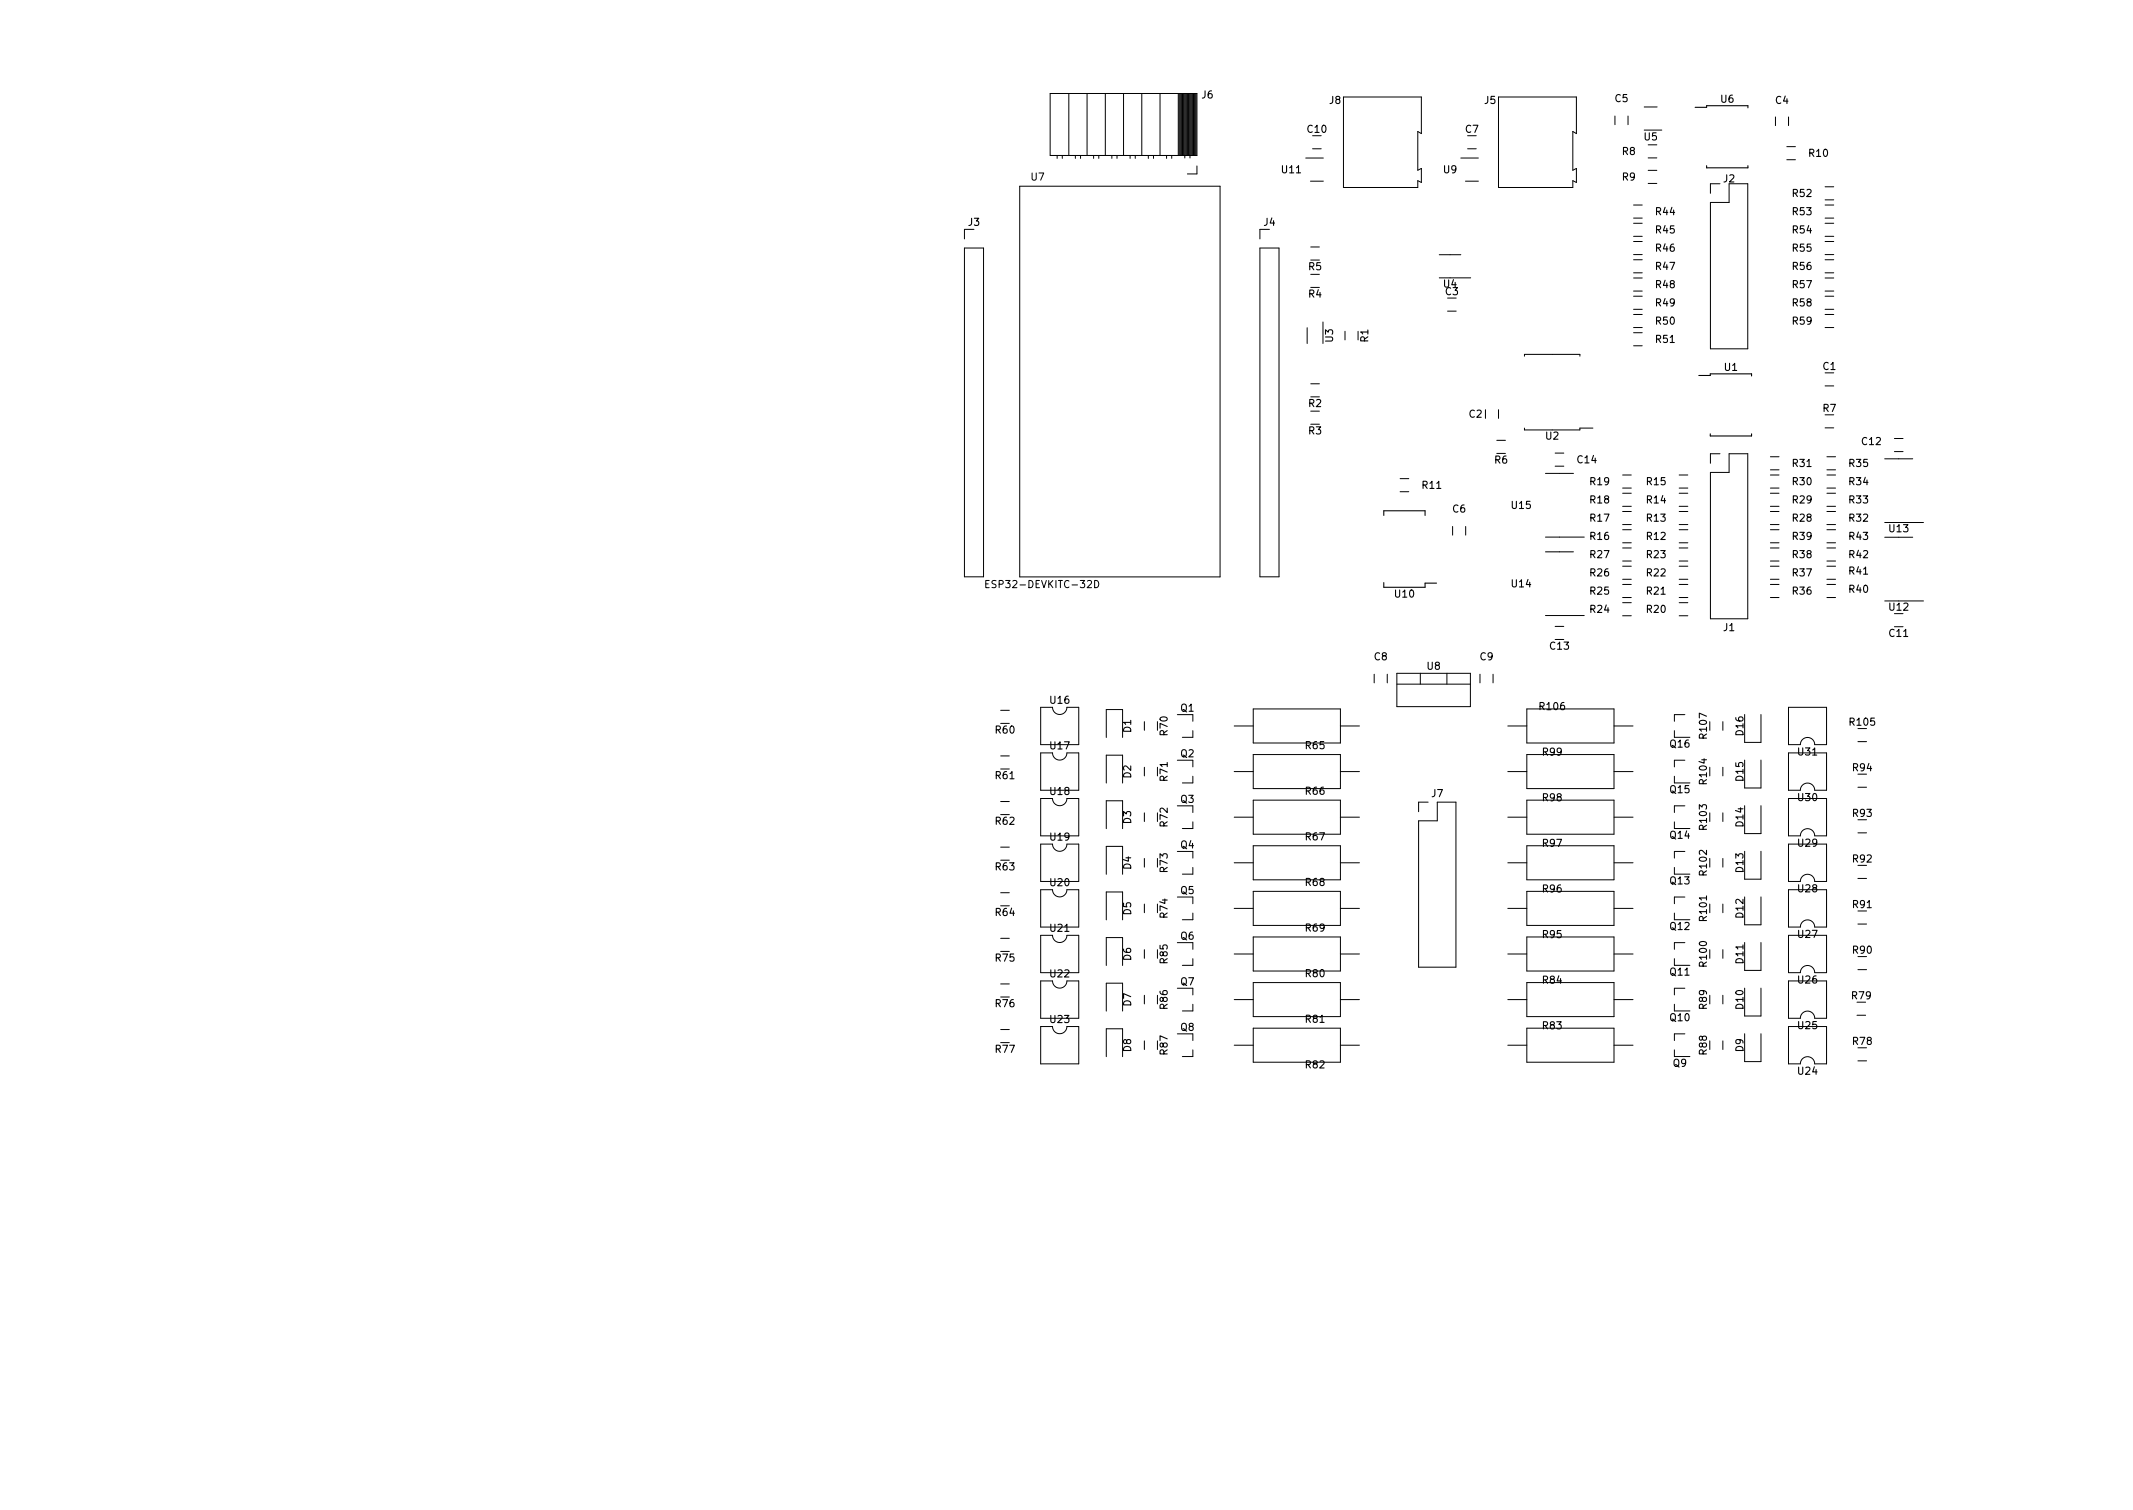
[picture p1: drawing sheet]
<svg xmlns="http://www.w3.org/2000/svg" width="297mm" height="210mm" viewBox="0 0 297 210" stroke-linecap="round" stroke-linejoin="round" font-family="sans-serif">
<defs><g id="words">
<g font-size="1.4">
<text x="167.4" y="13.7">J6</text>
<text x="185.2" y="14.5">J8</text>
<text x="206.7" y="14.5">J5</text>
<text x="224.9" y="14.2">C5</text>
<text x="239.6" y="14.3">U6</text>
<text x="247.3" y="14.5">C4</text>
<text x="182.1" y="18.5">C10</text>
<text x="204.1" y="18.5">C7</text>
<text x="225.9" y="21.6">R8</text>
<text x="229" y="19.5">U5</text>
<text x="252" y="21.8">R10</text>
<text x="143.6" y="25.1">U7</text>
<text x="178.6" y="24.1">U11</text>
<text x="201" y="24.1">U9</text>
<text x="225.9" y="25.1">R9</text>
<text x="230.6" y="30">R44</text>
<text x="240" y="25.4">J2</text>
<text x="249.7" y="27.4">R52</text>
<text x="249.7" y="30">R53</text>
<text x="134.9" y="31.4">J3</text>
<text x="176" y="31.4">J4</text>
<text x="230.6" y="32.5">R45</text>
<text x="230.6" y="35">R46</text>
<text x="249.7" y="32.5">R54</text>
<text x="249.7" y="35">R55</text>
<text x="182.2" y="41.4">R4</text>
<text x="182.2" y="37.6">R5</text>
<text x="201" y="40">U4</text>
<text x="201.3" y="41.1">C3</text>
<text x="230.6" y="37.6">R47</text>
<text x="230.6" y="40.1">R48</text>
<text x="249.7" y="37.6">R56</text>
<text x="249.7" y="40.1">R57</text>
<text x="185.6" y="47.6" transform="rotate(-90 185.6 47.6)">U3</text>
<text x="190.5" y="47.6" transform="rotate(-90 190.5 47.6)">R1</text>
<text x="230.6" y="42.7">R49</text>
<text x="230.6" y="45.2">R50</text>
<text x="230.6" y="47.7">R51</text>
<text x="249.7" y="42.7">R58</text>
<text x="249.7" y="45.2">R59</text>
<text x="240.2" y="51.6">U1</text>
<text x="253.9" y="51.5">C1</text>
<text x="182.2" y="56.7">R2</text>
<text x="204.6" y="58.2">C2</text>
<text x="253.9" y="57.3">R7</text>
<text x="182.2" y="60.5">R3</text>
<text x="208.2" y="64.5">R6</text>
<text x="215.3" y="61.2">U2</text>
<text x="219.7" y="64.5">C14</text>
<text x="249.7" y="65">R31</text>
<text x="257.5" y="65">R35</text>
<text x="259.3" y="62">C12</text>
<text x="198.1" y="68.1">R11</text>
<text x="202.3" y="71.4">C6</text>
<text x="210.6" y="70.9">U15</text>
<text x="221.5" y="70.1">R18</text>
<text x="221.5" y="67.6">R19</text>
<text x="229.4" y="70.1">R14</text>
<text x="229.4" y="67.6">R15</text>
<text x="249.7" y="70.1">R29</text>
<text x="249.7" y="67.6">R30</text>
<text x="257.5" y="70.1">R33</text>
<text x="257.5" y="67.6">R34</text>
<text x="221.5" y="75.2">R16</text>
<text x="221.5" y="72.6">R17</text>
<text x="221.5" y="77.7">R27</text>
<text x="229.4" y="75.2">R12</text>
<text x="229.4" y="72.6">R13</text>
<text x="229.4" y="77.7">R23</text>
<text x="249.7" y="72.6">R28</text>
<text x="249.7" y="77.7">R38</text>
<text x="249.7" y="75.2">R39</text>
<text x="257.5" y="72.6">R32</text>
<text x="257.5" y="77.7">R42</text>
<text x="257.5" y="75.2">R43</text>
<text x="263.1" y="74.1">U13</text>
<text x="138.1" y="81.9">ESP32-DEVKITC-32D</text>
<text x="194.3" y="83.2">U10</text>
<text x="210.6" y="81.8">U14</text>
<text x="221.5" y="82.8">R25</text>
<text x="221.5" y="80.3">R26</text>
<text x="229.4" y="82.8">R21</text>
<text x="229.4" y="80.3">R22</text>
<text x="249.7" y="82.8">R36</text>
<text x="249.7" y="80.3">R37</text>
<text x="257.5" y="82.5">R40</text>
<text x="257.5" y="80">R41</text>
<text x="221.5" y="85.3">R24</text>
<text x="229.4" y="85.3">R20</text>
<text x="240" y="87.9">J1</text>
<text x="263.1" y="88.7">C11</text>
<text x="263.1" y="85">U12</text>
<text x="191.4" y="91.9">C8</text>
<text x="198.8" y="93.3">U8</text>
<text x="206.1" y="91.9">C9</text>
<text x="215.9" y="90.5">C13</text>
<text x="146.3" y="98">U16</text>
<text x="157.5" y="102" transform="rotate(-90 157.5 102)">D1</text>
<text x="164.4" y="99.1">Q1</text>
<text x="214.5" y="98.9">R106</text>
<text x="257.7" y="101">R105</text>
<text x="138.7" y="102.1">R60</text>
<text x="146.3" y="104.3">U17</text>
<text x="162.6" y="102.4" transform="rotate(-90 162.6 102.4)">R70</text>
<text x="164.4" y="105.4">Q2</text>
<text x="181.9" y="104.3">R65</text>
<text x="214.9" y="105.2">R99</text>
<text x="232.6" y="104.1">Q16</text>
<text x="237.7" y="102.8" transform="rotate(-90 237.7 102.8)">R107</text>
<text x="242.8" y="102.4" transform="rotate(-90 242.8 102.4)">D16</text>
<text x="250.4" y="105.2">U31</text>
<text x="258.1" y="107.4">R94</text>
<text x="138.7" y="108.5">R61</text>
<text x="146.3" y="110.7">U18</text>
<text x="157.5" y="108.3" transform="rotate(-90 157.5 108.3)">D2</text>
<text x="162.6" y="108.7" transform="rotate(-90 162.6 108.7)">R71</text>
<text x="164.4" y="111.8">Q3</text>
<text x="181.9" y="110.7">R66</text>
<text x="199.4" y="111">J7</text>
<text x="214.9" y="111.6">R98</text>
<text x="232.6" y="110.4">Q15</text>
<text x="237.7" y="109.1" transform="rotate(-90 237.7 109.1)">R104</text>
<text x="242.8" y="108.7" transform="rotate(-90 242.8 108.7)">D15</text>
<text x="250.4" y="111.5">U30</text>
<text x="258.1" y="113.7">R93</text>
<text x="138.7" y="114.8">R62</text>
<text x="146.3" y="117">U19</text>
<text x="157.5" y="114.7" transform="rotate(-90 157.5 114.7)">D3</text>
<text x="162.6" y="115.1" transform="rotate(-90 162.6 115.1)">R72</text>
<text x="164.4" y="118.1">Q4</text>
<text x="181.9" y="117">R67</text>
<text x="214.9" y="117.9">R97</text>
<text x="232.6" y="116.8">Q14</text>
<text x="237.7" y="115.5" transform="rotate(-90 237.7 115.5)">R103</text>
<text x="242.8" y="115.1" transform="rotate(-90 242.8 115.1)">D14</text>
<text x="250.4" y="117.9">U29</text>
<text x="138.7" y="121.2">R63</text>
<text x="146.3" y="123.4">U20</text>
<text x="157.5" y="121" transform="rotate(-90 157.5 121)">D4</text>
<text x="162.6" y="121.4" transform="rotate(-90 162.6 121.4)">R73</text>
<text x="164.4" y="124.5">Q5</text>
<text x="181.9" y="123.4">R68</text>
<text x="214.9" y="124.3">R96</text>
<text x="232.6" y="123.1">Q13</text>
<text x="237.7" y="121.8" transform="rotate(-90 237.7 121.8)">R102</text>
<text x="242.8" y="121.4" transform="rotate(-90 242.8 121.4)">D13</text>
<text x="250.4" y="124.2">U28</text>
<text x="258.1" y="120.1">R92</text>
<text x="138.7" y="127.5">R64</text>
<text x="146.3" y="129.7">U21</text>
<text x="157.5" y="127.4" transform="rotate(-90 157.5 127.4)">D5</text>
<text x="162.6" y="127.8" transform="rotate(-90 162.6 127.8)">R74</text>
<text x="164.4" y="130.8">Q6</text>
<text x="181.9" y="129.7">R69</text>
<text x="214.9" y="130.6">R95</text>
<text x="232.6" y="129.5">Q12</text>
<text x="237.7" y="128.2" transform="rotate(-90 237.7 128.2)">R101</text>
<text x="242.8" y="127.8" transform="rotate(-90 242.8 127.8)">D12</text>
<text x="250.4" y="130.6">U27</text>
<text x="258.1" y="126.4">R91</text>
<text x="138.7" y="133.9">R75</text>
<text x="146.3" y="136.1">U22</text>
<text x="157.5" y="133.7" transform="rotate(-90 157.5 133.7)">D6</text>
<text x="162.6" y="134.1" transform="rotate(-90 162.6 134.1)">R85</text>
<text x="164.4" y="137.2">Q7</text>
<text x="181.9" y="136.1">R80</text>
<text x="214.9" y="137">R84</text>
<text x="232.6" y="135.8">Q11</text>
<text x="237.7" y="134.5" transform="rotate(-90 237.7 134.5)">R100</text>
<text x="242.8" y="134.1" transform="rotate(-90 242.8 134.1)">D11</text>
<text x="250.4" y="136.9">U26</text>
<text x="258.1" y="132.8">R90</text>
<text x="138.7" y="140.2">R76</text>
<text x="146.3" y="142.4">U23</text>
<text x="157.5" y="140.1" transform="rotate(-90 157.5 140.1)">D7</text>
<text x="162.6" y="140.5" transform="rotate(-90 162.6 140.5)">R86</text>
<text x="164.4" y="143.5">Q8</text>
<text x="181.9" y="142.4">R81</text>
<text x="214.9" y="143.3">R83</text>
<text x="232.6" y="142.2">Q10</text>
<text x="237.7" y="140.5" transform="rotate(-90 237.7 140.5)">R89</text>
<text x="242.8" y="140.5" transform="rotate(-90 242.8 140.5)">D10</text>
<text x="250.4" y="143.3">U25</text>
<text x="257.9" y="139.1">R79</text>
<text x="138.7" y="146.6">R77</text>
<text x="157.5" y="146.4" transform="rotate(-90 157.5 146.4)">D8</text>
<text x="162.6" y="146.8" transform="rotate(-90 162.6 146.8)">R87</text>
<text x="181.9" y="148.8">R82</text>
<text x="233" y="148.5">Q9</text>
<text x="237.7" y="146.8" transform="rotate(-90 237.7 146.8)">R88</text>
<text x="242.8" y="146.4" transform="rotate(-90 242.8 146.4)">D9</text>
<text x="250.4" y="149.6">U24</text>
<text x="258.1" y="145.5">R78</text>
</g>
</g></defs>
<path d="M236.1 14.9h1.6v-.2h5.7v.3M237.7 23.1v.3h5.7v-.3M236.6 52.3h1.6v-.2h5.7v.3M192.7 71.8v-.7h5.8v.7M238.2 60.4v.3h5.7v-.3M192.7 81.1v.7h5.8v-.6h1.6" fill="none" stroke="#000" stroke-width=".15"/>
<g fill="none" stroke="#000" stroke-width=".14">
<path d="M146.2 13h20.5v8.6h-20.5zM148.8 13v8.6M151.4 13v8.6M153.9 13v8.6M156.5 13v8.6M159 13v8.6M161.5 13v8.6M164.1 13v8.6M164.2 13v8.6M164.3 13v8.6M164.4 13v8.6M164.6 13v8.6"/>
<path d="M164.7 13v8.6M164.8 13v8.6M164.9 13v8.6M165 13v8.6M165.1 13v8.6M165.3 13v8.6M165.4 13v8.6M165.5 13v8.6M165.6 13v8.6M165.7 13v8.6M165.9 13v8.6M166 13v8.6"/>
<path d="M166.1 13v8.6M166.2 13v8.6M166.3 13v8.6M166.4 13v8.6M166.6 13v8.6M187.1 13.5h10.8v5.1l-.5-.3v5.4l.5-.2v1.9l-.5-.2v.9h-10.3zM208.7 13.5h10.8v5.1l-.5-.3v5.4l.5-.2v1.9l-.5-.2v.9h-10.3zM224.9 16.2v1.2M226.7 16.2v1.2M229 14.9h1.8M229 18.1h2.4M247.2 16.3v1.2"/>
<path d="M249.1 16.3v1.2M134.3 34.5h2.7v45.8h-2.7zM135.6 31.9h-1.3v1.4M142 25.9h27.9v54.4h-27.9zM147.2 21.6v.5M147.9 21.6v.5M149.8 21.6v.5M150.5 21.6v.5M152.3 21.6v.5M153 21.6v.5M154.8 21.6v.5M155.6 21.6v.5"/>
<path d="M157.4 21.6v.5M158.1 21.6v.5M159.9 21.6v.5M160.6 21.6v.5M162.5 21.6v.5M163.2 21.6v.5M165 21.6v.4M165.7 21.6v.4M166.7 23.1v1.1h-1.3M175.5 34.5h2.6v45.8h-2.6zM176.8 31.9h-1.3v1.4M181.8 22h2.5"/>
<path d="M182.5 25.2h1.8M182.5 38.2h1.2M182.5 34.4h1.2M182.8 20.7h1.2M200.4 35.5h3M200.4 38.7h4.4M203.4 22h2.5M204.1 25.2h1.8M204.4 20.7h1.2M227.5 30.4h1.2M227.5 28.5h1.2M227.5 31.1h1.2"/>
<path d="M227.5 32.9h1.2M227.5 35.4h1.2M227.5 33.6h1.2M227.5 36.2h1.2M227.5 38h1.2M227.5 38.7h1.2M229.5 22h1.2M229.5 20.2h1.2M229.5 25.5h1.2M229.5 23.7h1.2M238.2 28.2h2.6v-2.6h2.6v23h-5.2zM239.5 25.6h-1.3v1.3"/>
<path d="M248.8 22.2h1.2M248.8 20.4h1.2M254.2 30.4h1.2M254.2 28.5h1.2M254.2 31.1h1.2M254.2 32.9h1.2M254.2 35.4h1.2M254.2 33.6h1.2M254.2 36.2h1.2M254.2 38h1.2M254.2 38.7h1.2M254.2 26h1.2"/>
<path d="M254.2 27.8h1.2M182 45.6v2.2M182.5 53.4h1.2M182.5 57.3h1.2M184.2 44.8v3M187.3 46.1v1.2M201.6 43.3h1.2M206.9 57.1v1.2M208.7 57.1v1.2M212.3 49.6v-.3h7.7v.3M212.3 59.6v.3h7.7v-.3h1.8M227.5 40.5h1.2"/>
<path d="M227.5 43.1h1.2M227.5 41.2h1.2M227.5 45.6h1.2M227.5 43.8h1.2M227.5 46.3h1.2M227.5 48.1h1.2M254.2 53.7h1.2M254.2 59.6h1.2M254.2 40.5h1.2M254.2 43.1h1.2M254.2 41.2h1.2M254.2 45.6h1.2"/>
<path d="M254.2 43.8h1.2M195 66.6h1.2M195 68.5h1.2M202.3 73.3v1.2M204.1 73.3v1.2M208.4 61.3h1.2M215.2 76.8h3.9M215.2 65.9h3.9M215.2 74.8h5.4M216.6 63.1h1.2M216.6 64.9h1.2M226 73.8h1.2"/>
<path d="M226 75.6h1.2M226 71.2h1.2M226 73h1.2M226 68.7h1.2M226 70.5h1.2M226 68h1.2M226 66.1h1.2M226 78.8h1.2M226 76.3h1.2M226 78.1h1.2M233.8 73.8h1.2M233.8 75.6h1.2"/>
<path d="M233.8 71.2h1.2M233.8 73h1.2M233.8 68.7h1.2M233.8 70.5h1.2M233.8 68h1.2M233.8 66.1h1.2M233.8 78.8h1.2M233.8 76.3h1.2M233.8 78.1h1.2M239.5 63.2h-1.3v1.3M240.8 63.2h2.6v23h-5.2v-20.4h2.6zM246.5 73.8h1.2"/>
<path d="M246.5 75.6h1.2M246.5 71.2h1.2M246.5 73h1.2M246.5 68.7h1.2M246.5 70.5h1.2M246.5 68h1.2M246.5 66.1h1.2M246.5 78.8h1.2M246.5 76.3h1.2M246.5 78.1h1.2M246.5 63.6h1.2M246.5 65.4h1.2"/>
<path d="M254.4 73.8h1.2M254.4 75.6h1.2M254.4 71.2h1.2M254.4 73h1.2M254.4 68.7h1.2M254.4 70.5h1.2M254.4 68h1.2M254.4 66.1h1.2M254.4 78.8h1.2M254.4 76.3h1.2M254.4 78.1h1.2M254.4 63.6h1.2"/>
<path d="M254.4 65.4h1.2M262.5 63.9h3.9M262.5 72.8h5.4M262.5 74.8h3.9M263.8 62.9h1.2M263.8 61.1h1.2M137.3 81.3h.3M137.8 80.8h-.5v1h.5M139.4 98.9h1.2M144.9 98.5h1.7a1 1 0 0 0 1 1 1 1 0 0 0 1-1h1.6v5.2h-5.3zM152.4 80.8a.51 .51 0 0 1 .6 .5 .51 .51 0 0 1-.6 .5zM164 99.5h2.1v.9"/>
<path d="M174.5 98.7h12.2v4.8h-12.2zM191.4 93.9v1.2M193.2 93.9v1.2M194.5 93.8h10.3v4.6h-10.3zM194.5 95.3h10.3M197.8 93.8v1.5M201.5 93.8v1.5M206.1 93.9v1.2M207.9 93.9v1.2M212.6 98.7h12.2v4.8h-12.2zM215.2 85.7h5.4M216.6 87.2h1.2"/>
<path d="M226 85.7h1.2M226 83.9h1.2M226 81.4h1.2M226 83.2h1.2M226 80.7h1.2M233.8 85.7h1.2M233.8 83.9h1.2M233.8 81.4h1.2M233.8 83.2h1.2M233.8 80.7h1.2M234.6 99.5h-1.4v.9M243 99.5v3.9h2.2v-3.9"/>
<path d="M246.5 81.4h1.2M246.5 83.2h1.2M246.5 80.7h1.2M249.1 98.5h5.3v5.2h-1.7a1 1 0 0 0-1-1 1 1 0 0 0-1 1h-1.6zM254.4 81.4h1.2M254.4 83.2h1.2M254.4 80.7h1.2M262.5 83.7h5.4M139.4 105.3h1.2M139.4 111.6h1.2M139.4 118h1.2M144.9 104.8h1.7a1 1 0 0 0 1 1 1 1 0 0 0 1-1h1.6v5.2h-5.3z"/>
<path d="M144.9 111.2h1.7a1 1 0 0 0 1 1 1 1 0 0 0 1-1h1.6v5.2h-5.3zM144.9 117.5h1.7a1 1 0 0 0 1 1 1 1 0 0 0 1-1h1.6v5.2h-5.3zM154.1 102.7v-3.9h2.2v3.9M154.1 109v-3.8h2.2v3.8M154.1 115.4v-3.9h2.2v3.9M159.4 100.5v1.2M159.4 106.8v1.2M159.4 113.2v1.2M159.4 119.5v1.2M164 105.9h2.1v.9M164 112.2h2.1v.9M164 118.6h2.1v.9"/>
<path d="M166.1 101.7v1h-1.4M166.1 108.1v.9h-1.4M166.1 114.4v1h-1.4M171.9 101.1h2.6M171.9 107.4h2.6M171.9 113.8h2.6M174.5 105.1h12.2v4.7h-12.2zM174.5 111.4h12.2v4.8h-12.2zM174.5 117.8h12.2v4.7h-12.2zM186.7 101.1h2.6M186.7 107.4h2.6M186.7 113.8h2.6"/>
<path d="M198.9 111.7h-1.3v1.3M200.2 111.7h2.6v23h-5.2v-20.4h2.6zM210 101.1h2.6M210 107.4h2.6M210 113.8h2.6M212.6 105.1h12.2v4.7h-12.2zM212.6 111.4h12.2v4.8h-12.2zM212.6 117.8h12.2v4.7h-12.2zM224.8 101.1h2.6M224.8 107.4h2.6M224.8 113.8h2.6M233.2 101.7v1"/>
<path d="M233.2 108.1v.9M233.2 114.4v1M234.6 105.9h-1.4v.9M234.6 112.2h-1.4v.9M234.6 118.6h-1.4v.9M239.9 100.5v1.2M239.9 106.8v1.2M239.9 113.2v1.2M239.9 119.5v1.2M243 105.8v3.9h2.2v-3.9M243 112.2v3.9h2.2v-3.9M243 118.5v3.9h2.2v-3.9"/>
<path d="M249.1 117.5h5.3v5.2h-1.7a1 1 0 0 0-1-1 1 1 0 0 0-1 1h-1.6zM249.1 111.2h5.3v5.2h-1.7a1 1 0 0 0-1-1 1 1 0 0 0-1 1h-1.6zM249.1 104.8h5.3v5.2h-1.7a1 1 0 0 0-1-1 1 1 0 0 0-1 1h-1.6zM258.7 116h1.2M258.7 109.6h1.2M258.7 103.3h1.2M139.4 124.3h1.2M139.4 130.7h1.2M139.4 137h1.2M144.9 123.9h1.7a1 1 0 0 0 1 1 1 1 0 0 0 1-1h1.6v5.2h-5.3zM144.9 130.2h1.7a1 1 0 0 0 1 1 1 1 0 0 0 1-1h1.6v5.2h-5.3zM144.9 136.6h1.7a1 1 0 0 0 1 1 1 1 0 0 0 1-1h1.6v5.2h-5.3z"/>
<path d="M154.1 121.7v-3.8h2.2v3.8M154.1 128.1v-3.9h2.2v3.9M154.1 134.4v-3.8h2.2v3.8M159.4 125.9v1.2M159.4 132.2v1.2M159.4 138.6v1.2M164 124.9h2.1v.9M164 131.3h2.1v.9M164 137.6h2.1v.9M166.1 120.8v.9h-1.4M166.1 127.1v1h-1.4M166.1 133.5v.9h-1.4"/>
<path d="M166.1 139.8v1h-1.4M171.9 132.8h2.6M171.9 120.1h2.6M171.9 126.5h2.6M171.9 139.2h2.6M174.5 130.5h12.2v4.7h-12.2zM174.5 124.1h12.2v4.8h-12.2zM174.5 136.8h12.2v4.8h-12.2zM186.7 132.8h2.6M186.7 120.1h2.6M186.7 126.5h2.6M186.7 139.2h2.6"/>
<path d="M210 132.8h2.6M210 120.1h2.6M210 126.5h2.6M210 139.2h2.6M212.6 130.5h12.2v4.7h-12.2zM212.6 124.1h12.2v4.8h-12.2zM212.6 136.8h12.2v4.8h-12.2zM224.8 132.8h2.6M224.8 120.1h2.6M224.8 126.5h2.6M224.8 139.2h2.6M233.2 120.8v.9"/>
<path d="M233.2 127.1v1M233.2 133.5v.9M233.2 139.8v1M234.6 124.9h-1.4v.9M234.6 131.3h-1.4v.9M234.6 137.6h-1.4v.9M239.9 125.9v1.2M239.9 132.2v1.2M239.9 138.6v1.2M243 124.9v3.9h2.2v-3.9M243 131.2v3.9h2.2v-3.9M243 137.6v3.9h2.2v-3.9"/>
<path d="M249.1 136.6h5.3v5.2h-1.7a1 1 0 0 0-1-1 1 1 0 0 0-1 1h-1.6zM249.1 130.2h5.3v5.2h-1.7a1 1 0 0 0-1-1 1 1 0 0 0-1 1h-1.6zM249.1 123.9h5.3v5.2h-1.7a1 1 0 0 0-1-1 1 1 0 0 0-1 1h-1.6zM258.7 135h1.2M258.7 128.7h1.2M258.7 122.3h1.2M139.4 143.4h1.2M144.9 142.9h1.7a1 1 0 0 0 1 1 1 1 0 0 0 1-1h1.6v5.2h-5.3zM154.1 140.8v-3.9h2.2v3.9M154.1 147.1v-3.8h2.2v3.8M159.4 144.9v1.2M164 144h2.1v.9"/>
<path d="M166.1 146.2v.9h-1.4M171.9 145.5h2.6M174.5 143.2h12.2v4.7h-12.2zM186.7 145.5h2.6M210 145.5h2.6M212.6 143.2h12.2v4.7h-12.2zM224.8 145.5h2.6M233.2 146.2v.9h2.1M234.6 144h-1.4v.9M239.9 144.9v1.2M243 143.9v3.9h2.2v-3.9M249.1 142.9h5.3v5.2h-1.7a1 1 0 0 0-1-1 1 1 0 0 0-1 1h-1.6z"/>
<path d="M258.6 141.4h1.2M258.7 147.7h1.2"/>
</g>
<use href="#words"/>
</svg>
